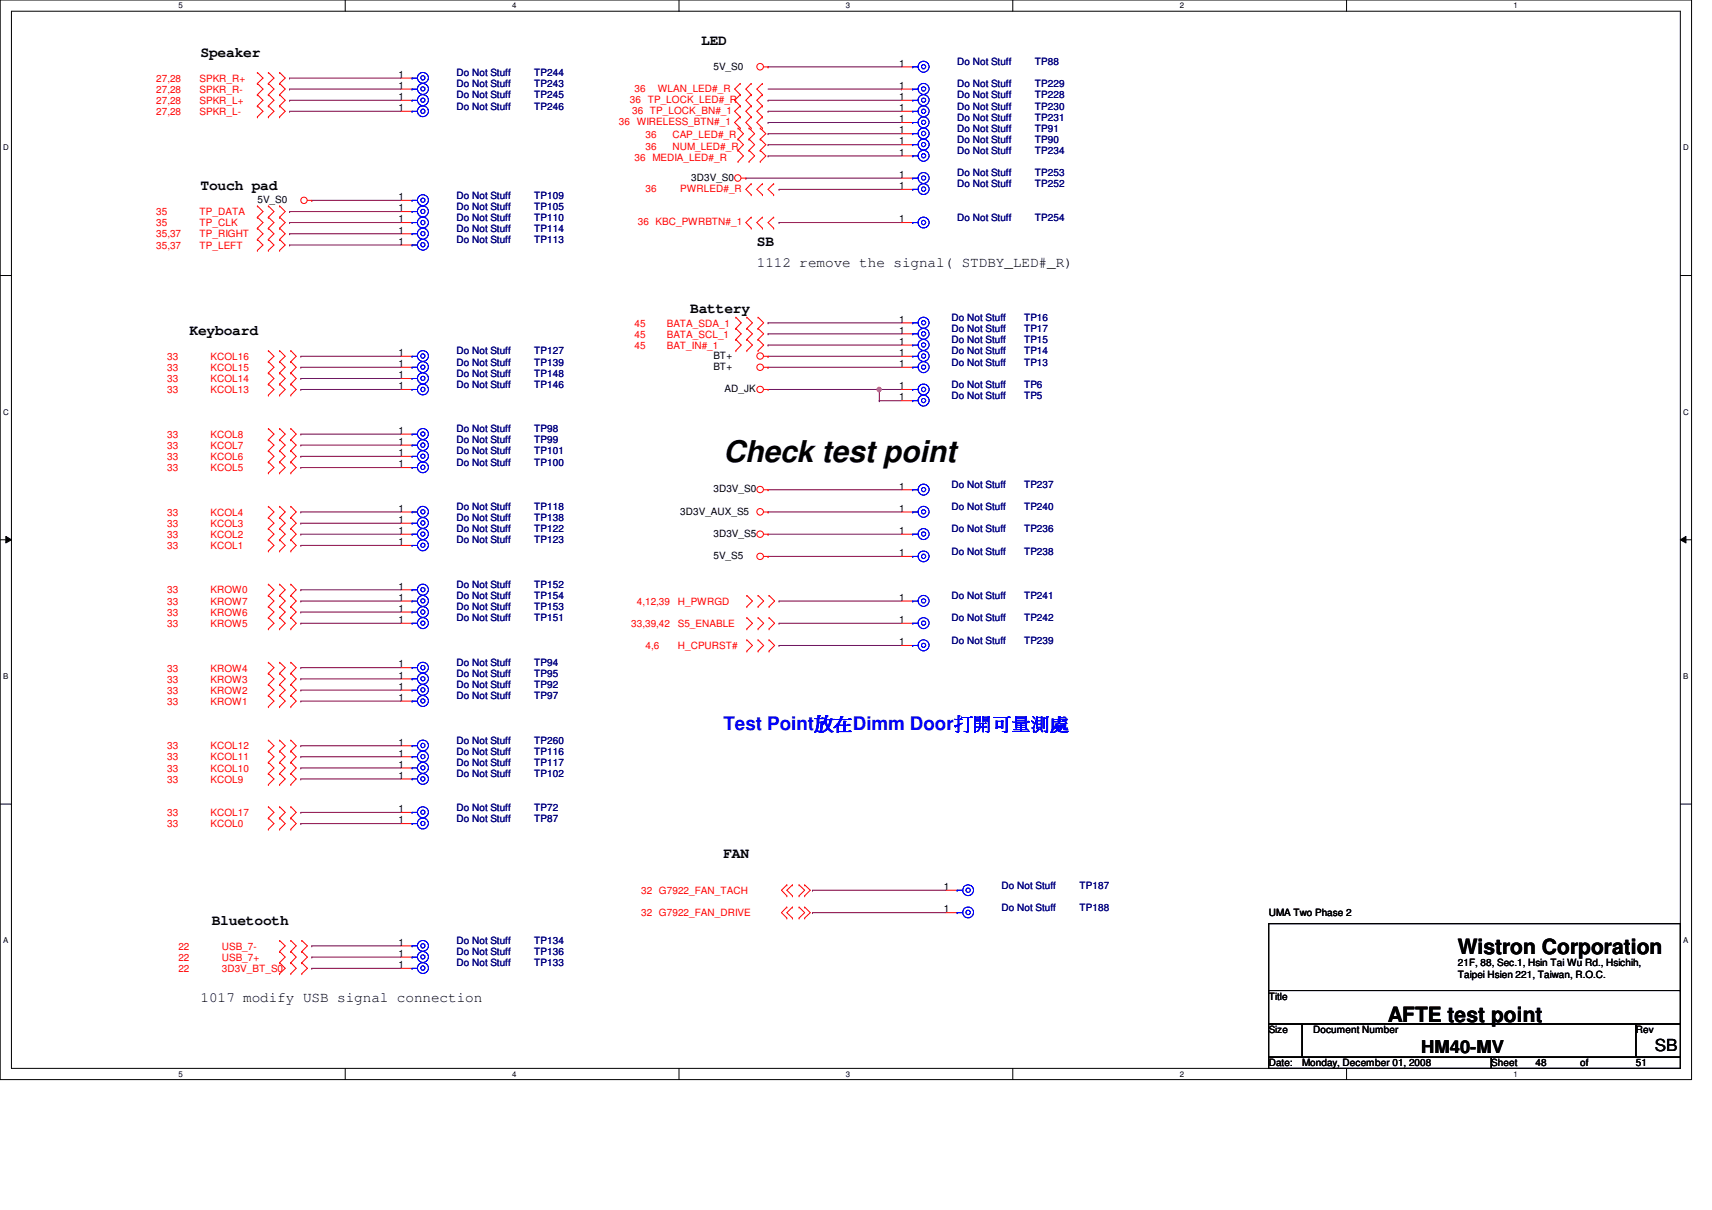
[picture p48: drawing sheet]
<svg xmlns="http://www.w3.org/2000/svg" width="297mm" height="210mm" viewBox="0 0 297 210" stroke-linecap="round" stroke-linejoin="round" font-family="sans-serif">
<defs><g id="words">
<text font-size="5.2" x="125.5" y="80.1">Check test point</text>
<g font-size="3.6">
<text x="252.9" y="165.6">Wistron Corporation</text>
<text x="240.8" y="177.3">AFTE test point</text>
</g>
<text font-size="3.3" fill="#00f" x="125.5" y="126.6">Test Point放放Dimm Door打打打打打打</text>
<text font-size="3" x="246.6" y="182.6">HM40-MV</text>
<text font-size="2.9" x="287.1" y="182.3">SB</text>
<g font-size="2.5">
<text x="34.8" y="9.8">Speaker</text>
<text x="121.7" y="7.9">LED</text>
<text x="34.8" y="33">Touch pad</text>
<text x="131.3" y="42.6">SB</text>
<text x="131.3" y="46.4">1112 remove the signal( STDBY_LED#_R)</text>
<text x="32.9" y="58.1">Keyboard</text>
<text x="119.8" y="54.2">Battery</text>
<text x="125.5" y="148.8">FAN</text>
<text x="36.7" y="160.4">Bluetooth</text>
<text x="34.8" y="173.8">1017 modify USB signal connection</text>
</g>
<g font-size="1.7">
<text x="156" y="11.6">1</text>
<text x="69.2" y="15.4">1</text>
<text x="69.2" y="13.5">1</text>
<text x="69.2" y="17.4">1</text>
<text x="123.8" y="12.1">5V_S0</text>
<text x="156" y="17.4">1</text>
<text x="156" y="15.4">1</text>
<text x="69.2" y="19.3">1</text>
<text x="156" y="21.2">1</text>
<text x="156" y="23.2">1</text>
<text x="156" y="19.3">1</text>
<text x="156" y="25.1">1</text>
<text x="156" y="27">1</text>
<text x="44.7" y="35.2">5V_S0</text>
<text x="69.2" y="34.7">1</text>
<text x="119.9" y="31.4">3D3V_S0</text>
<text x="156" y="30.9">1</text>
<text x="156" y="32.8">1</text>
<text x="69.2" y="36.7">1</text>
<text x="69.2" y="40.5">1</text>
<text x="69.2" y="38.6">1</text>
<text x="156" y="38.6">1</text>
<text x="69.2" y="42.5">1</text>
<text x="156" y="59.8">1</text>
<text x="156" y="56">1</text>
<text x="156" y="57.9">1</text>
<text x="69.2" y="61.8">1</text>
<text x="69.2" y="63.7">1</text>
<text x="69.2" y="65.6">1</text>
<text x="123.8" y="64.2">BT+</text>
<text x="123.8" y="62.2">BT+</text>
<text x="156" y="63.7">1</text>
<text x="156" y="61.8">1</text>
<text x="69.2" y="67.5">1</text>
<text x="125.7" y="68">AD_JK</text>
<text x="156" y="69.5">1</text>
<text x="156" y="67.5">1</text>
<text x="69.2" y="75.3">1</text>
<text x="69.2" y="77.2">1</text>
<text x="69.2" y="81.1">1</text>
<text x="69.2" y="79.1">1</text>
<text x="69.2" y="88.8">1</text>
<text x="118" y="89.3">3D3V_AUX_S5</text>
<text x="123.8" y="85.4">3D3V_S0</text>
<text x="156" y="84.9">1</text>
<text x="156" y="88.8">1</text>
<text x="69.2" y="94.6">1</text>
<text x="69.2" y="90.7">1</text>
<text x="69.2" y="92.6">1</text>
<text x="123.8" y="93.1">3D3V_S5</text>
<text x="156" y="92.6">1</text>
<text x="123.8" y="97">5V_S5</text>
<text x="156" y="96.5">1</text>
<text x="69.2" y="102.3">1</text>
<text x="69.2" y="106.1">1</text>
<text x="69.2" y="104.2">1</text>
<text x="156" y="104.2">1</text>
<text x="69.2" y="108.1">1</text>
<text x="156" y="111.9">1</text>
<text x="156" y="108.1">1</text>
<text x="69.2" y="117.7">1</text>
<text x="69.2" y="119.7">1</text>
<text x="69.2" y="115.8">1</text>
<text x="69.2" y="121.6">1</text>
<text x="69.2" y="131.2">1</text>
<text x="69.2" y="129.3">1</text>
<text x="69.2" y="135.1">1</text>
<text x="69.2" y="133.2">1</text>
<text x="69.2" y="140.9">1</text>
<text x="69.2" y="142.8">1</text>
<text x="163.7" y="154.4">1</text>
<text x="163.7" y="158.3">1</text>
<text x="220.1" y="159">UMA Two Phase 2</text>
<text x="69.2" y="164">1</text>
<text x="69.2" y="167.9">1</text>
<text x="69.2" y="166">1</text>
<text x="252.9" y="167.6">21F, 88, Sec.1, Hsin Tai Wu Rd., Hsichih,</text>
<text x="220.1" y="173.4">Title</text>
<text x="252.9" y="169.7">Taipei Hsien 221, Taiwan, R.O.C.</text>
<text x="220.1" y="179.2">Size</text>
<text x="227.8" y="179.2">Document Number</text>
<text x="283.8" y="179.2">Rev</text>
<text x="220.1" y="185">Date:</text>
<text x="225.9" y="185">Monday, December 01, 2008</text>
<text x="258.7" y="185">Sheet</text>
<text x="266.4" y="185">48</text>
<text x="274.2" y="185">of</text>
<text x="283.8" y="185">51</text>
</g>
<g font-size="1.7" fill="#000080">
<text x="166.1" y="11.3">Do Not Stuff</text>
<text x="179.6" y="11.3">TP88</text>
<text x="79.2" y="15.2">Do Not Stuff</text>
<text x="79.2" y="13.2">Do Not Stuff</text>
<text x="79.2" y="17.1">Do Not Stuff</text>
<text x="92.7" y="15.2">TP243</text>
<text x="92.7" y="13.2">TP244</text>
<text x="92.7" y="17.1">TP245</text>
<text x="166.1" y="17.1">Do Not Stuff</text>
<text x="166.1" y="15.2">Do Not Stuff</text>
<text x="179.6" y="17.1">TP228</text>
<text x="179.6" y="15.2">TP229</text>
<text x="79.2" y="19">Do Not Stuff</text>
<text x="92.7" y="19">TP246</text>
<text x="166.1" y="20.9">Do Not Stuff</text>
<text x="166.1" y="22.9">Do Not Stuff</text>
<text x="166.1" y="19">Do Not Stuff</text>
<text x="179.6" y="20.9">TP231</text>
<text x="179.6" y="22.9">TP91</text>
<text x="179.6" y="19">TP230</text>
<text x="166.1" y="24.8">Do Not Stuff</text>
<text x="166.1" y="26.7">Do Not Stuff</text>
<text x="179.6" y="24.8">TP90</text>
<text x="179.6" y="26.7">TP234</text>
<text x="79.2" y="34.5">Do Not Stuff</text>
<text x="92.7" y="34.5">TP109</text>
<text x="166.1" y="30.6">Do Not Stuff</text>
<text x="166.1" y="32.5">Do Not Stuff</text>
<text x="179.6" y="30.6">TP253</text>
<text x="179.6" y="32.5">TP252</text>
<text x="79.2" y="36.4">Do Not Stuff</text>
<text x="79.2" y="40.2">Do Not Stuff</text>
<text x="79.2" y="38.3">Do Not Stuff</text>
<text x="92.7" y="36.4">TP105</text>
<text x="92.7" y="40.2">TP114</text>
<text x="92.7" y="38.3">TP110</text>
<text x="166.1" y="38.3">Do Not Stuff</text>
<text x="179.6" y="38.3">TP254</text>
<text x="79.2" y="42.2">Do Not Stuff</text>
<text x="92.7" y="42.2">TP113</text>
<text x="165.1" y="59.5">Do Not Stuff</text>
<text x="165.1" y="55.7">Do Not Stuff</text>
<text x="165.1" y="57.6">Do Not Stuff</text>
<text x="177.7" y="59.5">TP15</text>
<text x="177.7" y="55.7">TP16</text>
<text x="177.7" y="57.6">TP17</text>
<text x="79.2" y="61.5">Do Not Stuff</text>
<text x="79.2" y="63.4">Do Not Stuff</text>
<text x="79.2" y="65.3">Do Not Stuff</text>
<text x="92.7" y="61.5">TP127</text>
<text x="92.7" y="63.4">TP139</text>
<text x="92.7" y="65.3">TP148</text>
<text x="165.1" y="63.4">Do Not Stuff</text>
<text x="165.1" y="61.5">Do Not Stuff</text>
<text x="177.7" y="63.4">TP13</text>
<text x="177.7" y="61.5">TP14</text>
<text x="79.2" y="67.3">Do Not Stuff</text>
<text x="92.7" y="67.3">TP146</text>
<text x="165.1" y="69.2">Do Not Stuff</text>
<text x="165.1" y="67.3">Do Not Stuff</text>
<text x="177.7" y="69.2">TP5</text>
<text x="177.7" y="67.3">TP6</text>
<text x="79.2" y="75">Do Not Stuff</text>
<text x="79.2" y="76.9">Do Not Stuff</text>
<text x="92.7" y="75">TP98</text>
<text x="92.7" y="76.9">TP99</text>
<text x="79.2" y="80.8">Do Not Stuff</text>
<text x="79.2" y="78.8">Do Not Stuff</text>
<text x="92.7" y="80.8">TP100</text>
<text x="92.7" y="78.8">TP101</text>
<text x="79.2" y="88.5">Do Not Stuff</text>
<text x="92.7" y="88.5">TP118</text>
<text x="165.1" y="84.6">Do Not Stuff</text>
<text x="165.1" y="88.5">Do Not Stuff</text>
<text x="177.7" y="84.6">TP237</text>
<text x="177.7" y="88.5">TP240</text>
<text x="79.2" y="94.3">Do Not Stuff</text>
<text x="79.2" y="90.4">Do Not Stuff</text>
<text x="79.2" y="92.4">Do Not Stuff</text>
<text x="92.7" y="94.3">TP123</text>
<text x="92.7" y="90.4">TP138</text>
<text x="92.7" y="92.4">TP122</text>
<text x="165.1" y="92.4">Do Not Stuff</text>
<text x="177.7" y="92.4">TP236</text>
<text x="165.1" y="96.2">Do Not Stuff</text>
<text x="177.7" y="96.2">TP238</text>
<text x="79.2" y="107.8">Do Not Stuff</text>
<text x="79.2" y="102">Do Not Stuff</text>
<text x="79.2" y="105.9">Do Not Stuff</text>
<text x="79.2" y="103.9">Do Not Stuff</text>
<text x="92.7" y="107.8">TP151</text>
<text x="92.7" y="102">TP152</text>
<text x="92.7" y="105.9">TP153</text>
<text x="92.7" y="103.9">TP154</text>
<text x="165.1" y="103.9">Do Not Stuff</text>
<text x="165.1" y="107.8">Do Not Stuff</text>
<text x="177.7" y="103.9">TP241</text>
<text x="177.7" y="107.8">TP242</text>
<text x="165.1" y="111.7">Do Not Stuff</text>
<text x="177.7" y="111.7">TP239</text>
<text x="79.2" y="117.4">Do Not Stuff</text>
<text x="79.2" y="119.4">Do Not Stuff</text>
<text x="79.2" y="115.5">Do Not Stuff</text>
<text x="92.7" y="117.4">TP95</text>
<text x="92.7" y="119.4">TP92</text>
<text x="92.7" y="115.5">TP94</text>
<text x="79.2" y="121.3">Do Not Stuff</text>
<text x="92.7" y="121.3">TP97</text>
<text x="79.2" y="131">Do Not Stuff</text>
<text x="79.2" y="129">Do Not Stuff</text>
<text x="92.7" y="131">TP116</text>
<text x="92.7" y="129">TP260</text>
<text x="79.2" y="134.8">Do Not Stuff</text>
<text x="79.2" y="132.9">Do Not Stuff</text>
<text x="92.7" y="134.8">TP102</text>
<text x="92.7" y="132.9">TP117</text>
<text x="79.2" y="140.6">Do Not Stuff</text>
<text x="79.2" y="142.5">Do Not Stuff</text>
<text x="92.7" y="140.6">TP72</text>
<text x="92.7" y="142.5">TP87</text>
<text x="173.8" y="154.1">Do Not Stuff</text>
<text x="187.3" y="154.1">TP187</text>
<text x="173.8" y="158">Do Not Stuff</text>
<text x="187.3" y="158">TP188</text>
<text x="79.2" y="163.8">Do Not Stuff</text>
<text x="79.2" y="167.6">Do Not Stuff</text>
<text x="79.2" y="165.7">Do Not Stuff</text>
<text x="92.7" y="163.8">TP134</text>
<text x="92.7" y="167.6">TP133</text>
<text x="92.7" y="165.7">TP136</text>
</g>
<g font-size="1.7" fill="#f00">
<text x="27.1" y="14.2">27,28</text>
<text x="27.1" y="16.1">27,28</text>
<text x="34.6" y="14.2">SPKR_R+</text>
<text x="34.6" y="16.1">SPKR_R-</text>
<text x="109.3" y="17.8">36 TP_LOCK_LED#_R</text>
<text x="110.1" y="15.9">36</text>
<text x="114.1" y="15.9">WLAN_LED#_R</text>
<text x="27.1" y="18">27,28</text>
<text x="27.1" y="20">27,28</text>
<text x="34.6" y="18">SPKR_L+</text>
<text x="34.6" y="20">SPKR_L-</text>
<text x="107.4" y="21.7">36 WIRELESS_BTN#_1</text>
<text x="109.7" y="19.8">36 TP_LOCK_BN#_1</text>
<text x="110.1" y="27.9">36 MEDIA_LED#_R</text>
<text x="112" y="26">36</text>
<text x="112" y="24">36</text>
<text x="116.7" y="26">NUM_LED#_R</text>
<text x="116.7" y="24">CAP_LED#_R</text>
<text x="112" y="33.3">36</text>
<text x="118" y="33.3">PWRLED#_R</text>
<text x="27.1" y="37.3">35</text>
<text x="27.1" y="39.3">35</text>
<text x="27.1" y="41.2">35,37</text>
<text x="34.6" y="37.3">TP_DATA</text>
<text x="34.6" y="39.3">TP_CLK</text>
<text x="34.6" y="41.2">TP_RIGHT</text>
<text x="110.7" y="39.1">36 KBC_PWRBTN#_1</text>
<text x="27.1" y="43.1">35,37</text>
<text x="34.6" y="43.1">TP_LEFT</text>
<text x="110.1" y="56.6">45</text>
<text x="110.1" y="58.6">45</text>
<text x="115.7" y="56.6">BATA_SDA_1</text>
<text x="115.7" y="58.6">BATA_SCL_1</text>
<text x="29" y="62.4">33</text>
<text x="29" y="64.3">33</text>
<text x="36.5" y="62.4">KCOL16</text>
<text x="36.5" y="64.3">KCOL15</text>
<text x="110.1" y="60.5">45</text>
<text x="115.7" y="60.5">BAT_IN#_1</text>
<text x="29" y="66.3">33</text>
<text x="29" y="68.2">33</text>
<text x="36.5" y="66.3">KCOL14</text>
<text x="36.5" y="68.2">KCOL13</text>
<text x="29" y="75.9">33</text>
<text x="29" y="77.9">33</text>
<text x="36.5" y="75.9">KCOL8</text>
<text x="36.5" y="77.9">KCOL7</text>
<text x="29" y="79.8">33</text>
<text x="29" y="81.7">33</text>
<text x="36.5" y="79.8">KCOL6</text>
<text x="36.5" y="81.7">KCOL5</text>
<text x="29" y="89.5">33</text>
<text x="36.5" y="89.5">KCOL4</text>
<text x="29" y="91.4">33</text>
<text x="29" y="93.3">33</text>
<text x="29" y="95.2">33</text>
<text x="36.5" y="91.4">KCOL3</text>
<text x="36.5" y="93.3">KCOL2</text>
<text x="36.5" y="95.2">KCOL1</text>
<text x="29" y="103">33</text>
<text x="29" y="104.9">33</text>
<text x="29" y="106.8">33</text>
<text x="36.5" y="103">KROW0</text>
<text x="36.5" y="104.9">KROW7</text>
<text x="36.5" y="106.8">KROW6</text>
<text x="110.5" y="104.9">4,12,39</text>
<text x="117.6" y="104.9">H_PWRGD</text>
<text x="29" y="108.8">33</text>
<text x="36.5" y="108.8">KROW5</text>
<text x="109.5" y="108.8">33,39,42</text>
<text x="112" y="112.6">4,6</text>
<text x="117.6" y="112.6">H_CPURST#</text>
<text x="117.6" y="108.8">S5_ENABLE</text>
<text x="29" y="116.5">33</text>
<text x="29" y="118.4">33</text>
<text x="36.5" y="116.5">KROW4</text>
<text x="36.5" y="118.4">KROW3</text>
<text x="29" y="120.4">33</text>
<text x="29" y="122.3">33</text>
<text x="36.5" y="120.4">KROW2</text>
<text x="36.5" y="122.3">KROW1</text>
<text x="29" y="130">33</text>
<text x="29" y="131.9">33</text>
<text x="36.5" y="130">KCOL12</text>
<text x="36.5" y="131.9">KCOL11</text>
<text x="29" y="133.9">33</text>
<text x="29" y="135.8">33</text>
<text x="36.5" y="133.9">KCOL10</text>
<text x="36.5" y="135.8">KCOL9</text>
<text x="29" y="141.6">33</text>
<text x="29" y="143.5">33</text>
<text x="36.5" y="141.6">KCOL17</text>
<text x="36.5" y="143.5">KCOL0</text>
<text x="111.2" y="155.1">32 G7922_FAN_TACH</text>
<text x="111.2" y="159">32 G7922_FAN_DRIVE</text>
<text x="30.9" y="164.8">22</text>
<text x="30.9" y="166.7">22</text>
<text x="38.5" y="164.8">USB_7-</text>
<text x="38.5" y="166.7">USB_7+</text>
<text x="30.9" y="168.6">22</text>
<text x="38.5" y="168.6">3D3V_BT_S0</text>
</g>
<g font-size="1.4">
<text x="30.9" y="1.4">5</text>
<text x="88.9" y="1.4">4</text>
<text x="146.8" y="1.4">3</text>
<text x="204.7" y="1.4">2</text>
<text x="262.6" y="1.4">1</text>
<text x=".5" y="26.1">D</text>
<text x="292.1" y="26.1">D</text>
<text x=".5" y="71.9">C</text>
<text x="292.1" y="71.9">C</text>
<text x=".5" y="117.8">B</text>
<text x="292.1" y="117.8">B</text>
<text x=".5" y="163.6">A</text>
<text x="292.1" y="163.6">A</text>
<text x="30.9" y="186.8">5</text>
<text x="88.9" y="186.8">4</text>
<text x="146.8" y="186.8">3</text>
<text x="204.7" y="186.8">2</text>
<text x="262.6" y="186.8">1</text>
</g>
</g></defs>
<path d="M0 0h293.5v187.3h-293.5zM2 1.9h289.5v183.4h-289.5z" fill="none" stroke="#000" stroke-width=".17"/>
<g fill="#fff">
<path d="M30.9 .2h.8v1.5h-.8z"/>
<path d="M30.9 185.5h.8v1.6h-.8z"/>
</g>
<path d="M59.9 0v1.9M59.9 185.3v2" fill="none" stroke="#000" stroke-width=".17"/>
<g fill="#fff">
<path d="M88.9 .2h.7v1.5h-.7z"/>
<path d="M88.9 185.5h.7v1.6h-.7z"/>
</g>
<path d="M117.8 0v1.9M117.8 185.3v2" fill="none" stroke="#000" stroke-width=".17"/>
<g fill="#fff">
<path d="M146.8 .2h.7v1.5h-.7z"/>
<path d="M146.8 185.5h.7v1.6h-.7z"/>
</g>
<path d="M175.7 0v1.9M175.7 185.3v2" fill="none" stroke="#000" stroke-width=".17"/>
<g fill="#fff">
<path d="M204.7 .2h.7v1.5h-.7z"/>
<path d="M204.7 185.5h.7v1.6h-.7z"/>
</g>
<path d="M233.6 0v1.9M233.6 185.3v2" fill="none" stroke="#000" stroke-width=".17"/>
<g fill="#fff">
<path d="M262.6 .2h.8v1.5h-.8z"/>
<path d="M262.6 185.5h.8v1.6h-.8z"/>
<path d="M.5 24.8h1v1.6h-1z"/>
<path d="M292.1 24.8h.9v1.6h-.9z"/>
<path d="M.5 70.7h1v1.5h-1z"/>
<path d="M292.1 70.7h.9v1.5h-.9z"/>
</g>
<path d="M0 47.8h2M291.5 47.8h2" fill="none" stroke="#000" stroke-width=".17"/>
<g fill="#fff">
<path d="M.5 116.5h.9v1.6h-.9z"/>
<path d="M292.1 116.5h.8v1.6h-.8z"/>
</g>
<path d="M0 93.6h2M1 93l1 .6-1 .6zM291.5 93.6l1-.6v1.2zM291.5 93.6h2" fill="none" stroke="#000" stroke-width=".17"/>
<path d="M1 93l1 .6-1 .6zM291.5 93.6l1-.6v1.2z" fill="#000"/>
<g fill="#fff">
<path d="M.5 162.4h.9v1.5h-.9z"/>
<path d="M292.1 162.4h.8v1.5h-.8z"/>
</g>
<path d="M0 139.5h2M291.5 139.5h2" fill="none" stroke="#000" stroke-width=".17"/>
<g fill="none" stroke="#800040" stroke-width=".17">
<path d="M50.2 15.5h.1M50.2 19.3h.1M50.2 17.4h.1M50.2 13.5h.1M50.2 17.4h19.3M50.2 19.3h19.3M50.2 15.5h19.3M50.2 13.5h19.3M133.3 11.6h.1M133.3 17.4h.1M133.3 19.3h.1M133.3 11.6h23.1"/>
<path d="M133.3 17.4h23.1M133.3 19.3h23.1M133.3 15.5h23.1M156.4 15.5h.1M50.2 38.6h.1M50.2 36.7h.1M50.2 38.6h19.3M50.2 36.7h19.3M54.1 34.8h.1M54.1 34.8h15.4M133.3 25.1h.1M133.3 27.1h.1"/>
<path d="M133.3 21.3h.1M133.3 23.2h.1M133.3 25.1h23.1M133.3 27.1h23.1M133.3 21.3h23.1M133.3 23.2h23.1M135.2 32.9h.1M135.2 38.6h.1M135.2 38.6h21.2M135.2 32.9h21.2M50.2 42.5h.1M50.2 40.6h.1"/>
<path d="M50.2 42.5h19.3M50.2 40.6h19.3M133.3 59.9h.1M133.3 56h.1M133.3 57.9h.1M133.3 59.9h23.1M133.3 56h23.1M133.3 57.9h23.1M52.2 77.2h.1M52.2 67.6h.1M52.2 65.7h.1M52.2 63.7h.1"/>
<path d="M52.2 75.3h.1M52.2 61.8h.1M52.2 79.2h.1M52.2 77.2h17.3M52.2 67.6h17.3M52.2 65.7h17.3M52.2 63.7h17.3M52.2 75.3h17.3M52.2 61.8h17.3M52.2 79.2h17.3M133.3 61.8h.1M133.3 63.7h.1"/>
<path d="M133.3 67.6h23.1M133.3 63.7h23.1M133.3 61.8h23.1M152.6 67.6h.1M152.6 69.5h.1M152.6 67.6v1.9M152.6 69.5h3.8M52.2 90.8h.1M52.2 88.8h.1M52.2 81.1h.1M52.2 92.7h.1M52.2 94.6h.1"/>
<path d="M52.2 88.8h17.3M52.2 92.7h17.3M52.2 90.8h17.3M52.2 81.1h17.3M52.2 94.6h17.3M133.3 85h.1M133.3 88.8h.1M133.3 96.5h.1M133.3 92.7h.1M133.3 85h23.1M133.3 88.8h23.1M133.3 96.5h23.1"/>
<path d="M133.3 92.7h23.1M52.2 106.2h.1M52.2 104.3h.1M52.2 108.1h.1M52.2 102.3h.1M52.2 119.7h.1M52.2 115.8h.1M52.2 117.8h.1M52.2 108.1h17.3M52.2 104.3h17.3M52.2 106.2h17.3M52.2 102.3h17.3"/>
<path d="M52.2 119.7h17.3M52.2 115.8h17.3M52.2 117.8h17.3M135.2 108.1h.1M135.2 112h.1M135.2 104.3h.1M135.2 108.1h21.2M135.2 112h21.2M135.2 104.3h21.2M52.2 133.2h.1M52.2 135.1h.1M52.2 131.3h.1"/>
<path d="M52.2 129.4h.1M52.2 121.6h.1M52.2 133.2h17.3M52.2 135.1h17.3M52.2 131.3h17.3M52.2 129.4h17.3M52.2 121.6h17.3M52.2 142.9h.1M52.2 140.9h.1M52.2 142.9h17.3M52.2 140.9h17.3M54.1 166h.1"/>
<path d="M54.1 164.1h.1M54.1 168h.1M54.1 166h15.4M54.1 164.1h15.4M54.1 168h15.4"/>
</g>
<circle cx="152.5" cy="67.6" r=".38" fill="#f0f"/>
<circle cx="152.5" cy="67.6" r=".38" fill="none" stroke="#f0f" stroke-width=".17"/>
<path d="M129.4 30.9h.1M129.4 30.9h27M141 154.4h.1M141 158.3h.1M141 154.4h23.1M141 158.3h23.1" fill="none" stroke="#800040" stroke-width=".17"/>
<g fill="none" stroke="#f00" stroke-width=".17">
<path d="M44.7 12.6h.1M44.7 14.5h.1M44.7 16.4h.1M44.7 18.4h.1M44.7 12.6l.9 .9-.9 1M44.7 14.5l.9 1-.9 .9M44.7 18.4l.9 .9-.9 1M44.7 16.4l.9 1-.9 1M46.6 14.5h.1M46.6 12.6h.1M46.6 16.4h.1M46.6 18.4h.1"/>
<path d="M46.6 12.6l.9 .9-.9 1M46.6 14.5l.9 1-.9 .9M46.6 16.4l.9 1-.9 1M46.6 18.4l.9 .9-.9 1M48.5 12.6h.1M48.5 14.5h.1M48.5 16.4h.1M48.5 18.4h.1M48.5 14.5l1 1-1 .9M48.5 16.4l1 1-1 1M48.5 12.6l1 .9-1 1M48.5 18.4l1 .9-1 1"/>
<path d="M69.5 15.5h2M69.5 13.5h2M69.5 17.4h2M69.5 19.3h2M128.4 18.4h.1M128.4 16.4h.1M128.4 14.5h.1M128.4 16.4l-.9 1 .9 1M128.4 14.5l-.9 1 .9 .9M128.4 18.4l-.9 .9 .9 1M130.3 16.4h.1M130.3 18.4h.1"/>
<path d="M130.3 14.5h.1M130.3 16.4l-.9 1 .9 1M130.3 18.4l-.9 .9 .9 1M130.3 14.5l-.9 1 .9 .9M132.3 18.4h.1M132.3 16.4h.1M132.3 14.5h.1M132.3 16.4l-1 1 1 1M132.3 14.5l-1 1 1 .9M132.3 18.4l-1 .9 1 1M132.5 11.6h.8M133.3 11.6h.1"/>
<path d="M156.4 11.6h2M156.4 15.5h2M156.4 17.4h2M156.4 19.3h2M44.7 20.3h.1M44.7 35.7h.1M44.7 37.7h.1M44.7 39.6h.1M44.7 37.7l.9 .9-.9 1M44.7 35.7l.9 1-.9 1M44.7 39.6l.9 1-.9 .9M46.6 20.3h.1"/>
<path d="M46.6 37.7h.1M46.6 35.7h.1M46.6 39.6h.1M46.6 35.7l.9 1-.9 1M46.6 37.7l.9 .9-.9 1M46.6 39.6l.9 1-.9 .9M48.5 20.3h.1M48.5 35.7h.1M48.5 37.7h.1M48.5 39.6h.1M48.5 39.6l1 1-1 .9M48.5 35.7l1 1-1 1"/>
<path d="M48.5 37.7l1 .9-1 1M53.3 34.8h.8M54.1 34.8h.1M69.5 34.8h2M69.5 36.7h2M69.5 38.6h2M128.1 26.1h.1M128.1 24.1h.1M128.1 22.2h.1M128.1 28h.1M128.1 24.1l.9 1-.9 1M128.1 22.2l.9 1-.9 .9"/>
<path d="M128.1 26.1l.9 1-.9 .9M128.4 22.2h.1M128.4 20.3h.1M128.4 20.3l-.9 1 .9 .9M128.6 30.9h.8M129.4 30.9h.1M130 24.1h.1M130 26.1h.1M130 22.2h.1M130 28h.1M130 24.1l.9 1-.9 1M130 26.1l.9 1-.9 .9"/>
<path d="M130 22.2l.9 1-.9 .9M130.3 33.8h.1M130.3 31.9h.1M130.3 20.3h.1M130.3 22.2h.1M130.3 39.6h.1M130.3 37.7h.1M130.3 31.9l-.9 1 .9 .9M130.3 20.3l-.9 1 .9 .9M130.3 37.7l-.9 .9 .9 1M131.9 26.1h.1M131.9 24.1h.1"/>
<path d="M131.9 22.2h.1M131.9 28h.1M131.9 26.1l1 1-1 .9M131.9 24.1l1 1-1 1M131.9 22.2l1 1-1 .9M132.3 31.9h.1M132.3 33.8h.1M132.3 22.2h.1M132.3 20.3h.1M132.3 37.7h.1M132.3 39.6h.1M132.3 20.3l-1 1 1 .9"/>
<path d="M132.3 31.9l-1 1 1 .9M132.3 37.7l-1 .9 1 1M134.2 33.8h.1M134.2 31.9h.1M134.2 39.6h.1M134.2 37.7h.1M134.2 31.9l-.9 1 .9 .9M134.2 37.7l-.9 .9 .9 1M156.4 30.9h2M156.4 21.3h2M156.4 25.1h2M156.4 23.2h2"/>
<path d="M156.4 27.1h2M156.4 38.6h2M156.4 32.9h2M44.7 41.5h.1M44.7 43.4h.1M44.7 41.5l.9 1-.9 .9M46.6 41.5h.1M46.6 43.4h.1M46.6 41.5l.9 1-.9 .9M48.5 41.5h.1M48.5 43.4h.1M48.5 41.5l1 1-1 .9"/>
<path d="M69.5 42.5h2M69.5 40.6h2M127.7 58.9h.1M127.7 55h.1M127.7 57h.1M127.7 57l.9 .9-.9 1M127.7 58.9l.9 1-.9 .9M127.7 55l.9 1-.9 1M129.6 58.9h.1M129.6 57h.1M129.6 55h.1M129.6 58.9l1 1-1 .9"/>
<path d="M129.6 55l1 1-1 1M129.6 57l1 .9-1 1M131.5 58.9h.1M131.5 55h.1M131.5 57h.1M131.5 57l1 .9-1 1M131.5 58.9l1 1-1 .9M131.5 55l1 1-1 1M156.4 59.9h2M156.4 56h2M156.4 57.9h2M46.6 60.8h.1"/>
<path d="M46.6 62.7h.1M46.6 64.7h.1M46.6 66.6h.1M46.6 68.5h.1M46.6 74.3h.1M46.6 76.3h.1M46.6 78.2h.1M46.6 60.8l.9 1-.9 .9M46.6 64.7l.9 1-.9 .9M46.6 62.7l.9 1-.9 1M46.6 66.6l.9 1-.9 .9M46.6 76.3l.9 .9-.9 1"/>
<path d="M46.6 74.3l.9 1-.9 1M46.6 78.2l.9 1-.9 .9M48.5 62.7h.1M48.5 60.8h.1M48.5 64.7h.1M48.5 66.6h.1M48.5 68.5h.1M48.5 76.3h.1M48.5 74.3h.1M48.5 78.2h.1M48.5 60.8l1 1-1 .9M48.5 62.7l1 1-1 1"/>
<path d="M48.5 64.7l1 1-1 .9M48.5 66.6l1 1-1 .9M48.5 74.3l1 1-1 1M48.5 76.3l1 .9-1 1M48.5 78.2l1 1-1 .9M50.5 60.8h.1M50.5 62.7h.1M50.5 64.7h.1M50.5 66.6h.1M50.5 68.5h.1M50.5 74.3h.1M50.5 76.3h.1"/>
<path d="M50.5 78.2h.1M50.5 60.8l.9 1-.9 .9M50.5 66.6l.9 1-.9 .9M50.5 62.7l.9 1-.9 1M50.5 64.7l.9 1-.9 .9M50.5 76.3l.9 .9-.9 1M50.5 74.3l.9 1-.9 1M50.5 78.2l.9 1-.9 .9M69.5 63.7h2M69.5 61.8h2M69.5 67.6h2M69.5 75.3h2"/>
<path d="M69.5 77.2h2M69.5 79.2h2M69.5 65.7h2M127.7 60.8h.1M129.6 60.8h.1M131.5 60.8h.1M132.5 63.7h.8M132.5 61.8h.8M132.5 67.6h.8M133.3 63.7h.1M133.3 61.8h.1M133.3 67.6h.1"/>
<path d="M156.4 63.7h2M156.4 61.8h2M156.4 67.6h2M156.4 69.5h2M46.6 80.1h.1M46.6 82h.1M46.6 87.8h.1M46.6 89.8h.1M46.6 91.7h.1M46.6 93.6h.1M46.6 95.6h.1M46.6 80.1l.9 1-.9 .9"/>
<path d="M46.6 87.8l.9 1-.9 1M46.6 89.8l.9 1-.9 .9M46.6 93.6l.9 1-.9 1M46.6 91.7l.9 1-.9 .9M48.5 80.1h.1M48.5 82h.1M48.5 89.8h.1M48.5 87.8h.1M48.5 91.7h.1M48.5 93.6h.1M48.5 95.6h.1M48.5 80.1l1 1-1 .9"/>
<path d="M48.5 87.8l1 1-1 1M48.5 89.8l1 1-1 .9M48.5 91.7l1 1-1 .9M48.5 93.6l1 1-1 1M50.5 80.1h.1M50.5 82h.1M50.5 87.8h.1M50.5 89.8h.1M50.5 91.7h.1M50.5 93.6h.1M50.5 95.6h.1M50.5 80.1l.9 1-.9 .9"/>
<path d="M50.5 87.8l.9 1-.9 1M50.5 89.8l.9 1-.9 .9M50.5 91.7l.9 1-.9 .9M50.5 93.6l.9 1-.9 1M69.5 88.8h2M69.5 92.7h2M69.5 94.6h2M69.5 90.8h2M69.5 81.1h2M132.5 96.5h.8M132.5 88.8h.8M132.5 92.7h.8"/>
<path d="M132.5 85h.8M133.3 96.5h.1M133.3 88.8h.1M133.3 92.7h.1M133.3 85h.1M156.4 96.5h2M156.4 88.8h2M156.4 92.7h2M156.4 85h2M46.6 101.3h.1M46.6 103.3h.1M46.6 105.2h.1"/>
<path d="M46.6 107.1h.1M46.6 109.1h.1M46.6 114.9h.1M46.6 116.8h.1M46.6 118.7h.1M46.6 103.3l.9 1-.9 .9M46.6 101.3l.9 1-.9 1M46.6 105.2l.9 1-.9 .9M46.6 107.1l.9 1-.9 1M46.6 116.8l.9 1-.9 .9M46.6 114.9l.9 .9-.9 1M46.6 118.7l.9 1-.9 .9"/>
<path d="M48.5 103.3h.1M48.5 101.3h.1M48.5 105.2h.1M48.5 107.1h.1M48.5 109.1h.1M48.5 116.8h.1M48.5 114.9h.1M48.5 118.7h.1M48.5 101.3l1 1-1 1M48.5 103.3l1 1-1 .9M48.5 105.2l1 1-1 .9M48.5 107.1l1 1-1 1"/>
<path d="M48.5 114.9l1 .9-1 1M48.5 116.8l1 1-1 .9M48.5 118.7l1 1-1 .9M50.5 101.3h.1M50.5 103.3h.1M50.5 105.2h.1M50.5 107.1h.1M50.5 109.1h.1M50.5 114.9h.1M50.5 116.8h.1M50.5 118.7h.1M50.5 101.3l.9 1-.9 1"/>
<path d="M50.5 105.2l.9 1-.9 .9M50.5 103.3l.9 1-.9 .9M50.5 107.1l.9 1-.9 1M50.5 114.9l.9 .9-.9 1M50.5 116.8l.9 1-.9 .9M50.5 118.7l.9 1-.9 .9M69.5 117.8h2M69.5 108.1h2M69.5 102.3h2M69.5 106.2h2M69.5 104.3h2M69.5 119.7h2"/>
<path d="M69.5 115.8h2M129.6 111h.1M129.6 112.9h.1M129.6 107.1h.1M129.6 109.1h.1M129.6 103.3h.1M129.6 105.2h.1M129.6 111l1 1-1 .9M129.6 107.1l1 1-1 1M129.6 103.3l1 1-1 .9M131.5 112.9h.1M131.5 111h.1"/>
<path d="M131.5 109.1h.1M131.5 107.1h.1M131.5 105.2h.1M131.5 103.3h.1M131.5 111l1 1-1 .9M131.5 107.1l1 1-1 1M131.5 103.3l1 1-1 .9M133.4 111h.1M133.4 112.9h.1M133.4 107.1h.1M133.4 109.1h.1M133.4 103.3h.1"/>
<path d="M133.4 105.2h.1M133.4 107.1l1 1-1 1M133.4 111l1 1-1 .9M133.4 103.3l1 1-1 .9M156.4 112h2M156.4 108.1h2M156.4 104.3h2M46.6 120.6h.1M46.6 122.6h.1M46.6 128.4h.1M46.6 130.3h.1M46.6 132.2h.1"/>
<path d="M46.6 134.2h.1M46.6 136.1h.1M46.6 140h.1M46.6 120.6l.9 1-.9 1M46.6 128.4l.9 1-.9 .9M46.6 132.2l.9 1-.9 1M46.6 130.3l.9 1-.9 .9M46.6 134.2l.9 .9-.9 1M46.6 140l.9 .9-.9 1M48.5 120.6h.1M48.5 122.6h.1M48.5 130.3h.1"/>
<path d="M48.5 128.4h.1M48.5 132.2h.1M48.5 134.2h.1M48.5 136.1h.1M48.5 140h.1M48.5 140l1 .9-1 1M48.5 120.6l1 1-1 1M48.5 128.4l1 1-1 .9M48.5 130.3l1 1-1 .9M48.5 132.2l1 1-1 1M48.5 134.2l1 .9-1 1M50.5 120.6h.1"/>
<path d="M50.5 122.6h.1M50.5 128.4h.1M50.5 130.3h.1M50.5 132.2h.1M50.5 134.2h.1M50.5 136.1h.1M50.5 140h.1M50.5 120.6l.9 1-.9 1M50.5 128.4l.9 1-.9 .9M50.5 134.2l.9 .9-.9 1M50.5 130.3l.9 1-.9 .9M50.5 132.2l.9 1-.9 1"/>
<path d="M50.5 140l.9 .9-.9 1M69.5 121.6h2M69.5 135.1h2M69.5 131.3h2M69.5 133.2h2M69.5 129.4h2M46.6 141.9h.1M46.6 143.8h.1M46.6 141.9l.9 1-.9 .9M48.5 141.9h.1M48.5 143.8h.1M48.5 141.9l1 1-1 .9"/>
<path d="M50.5 141.9h.1M50.5 143.8h.1M50.5 141.9l.9 1-.9 .9M69.5 140.9h2M69.5 142.9h2M136.5 159.3h.1M136.5 157.4h.1M136.5 155.4h.1M136.5 153.5h.1M136.5 157.4l-.9 .9 .9 1M136.5 153.5l-.9 .9 .9 1M137.5 157.4h.1"/>
<path d="M137.5 159.3h.1M137.5 153.5h.1M137.5 155.4h.1M137.5 157.4l-1 .9 1 1M137.5 153.5l-1 .9 1 1M138.6 159.3h.1M138.6 157.4h.1M138.6 155.4h.1M138.6 153.5h.1M138.6 157.4l1 .9-1 1M138.6 153.5l1 .9-1 1M139.6 159.3h.1"/>
<path d="M139.6 157.4h.1M139.6 155.4h.1M139.6 153.5h.1M139.6 157.4l1 .9-1 1M139.6 153.5l1 .9-1 1M164.1 154.4h2M164.1 158.3h2M48.5 163.2h.1M48.5 165.1h.1M48.5 167h.1M48.5 168.9h.1M48.5 163.2l1 .9-1 1"/>
<path d="M48.5 165.1l1 .9-1 1M48.5 167l1 1-1 .9M50.5 165.1h.1M50.5 163.2h.1M50.5 167h.1M50.5 168.9h.1M50.5 163.2l.9 .9-.9 1M50.5 165.1l.9 .9-.9 1M50.5 167l.9 1-.9 .9M52.4 163.2h.1M52.4 165.1h.1M52.4 167h.1"/>
<path d="M52.4 168.9h.1M52.4 165.1l.9 .9-.9 1M52.4 163.2l.9 .9-.9 1M52.4 167l.9 1-.9 .9M69.5 164.1h2M69.5 168h2M69.5 166h2"/>
<circle cx="131.9" cy="11.6" r=".57"/>
<circle cx="52.7" cy="34.8" r=".56"/>
<circle cx="128" cy="30.9" r=".56"/>
<circle cx="131.9" cy="61.8" r=".56"/>
<circle cx="131.9" cy="67.6" r=".56"/>
<circle cx="131.9" cy="63.7" r=".56"/>
<circle cx="131.9" cy="88.8" r=".57"/>
<circle cx="131.9" cy="96.5" r=".56"/>
<circle cx="131.9" cy="92.7" r=".56"/>
<circle cx="131.9" cy="84.9" r=".56"/>
</g>
<path d="M220.1 160.2h71.4v11.6h-71.4zM220.1 171.8h71.4v5.8h-71.4zM220.1 177.6h5.8v5.8h-5.8zM225.9 177.6h57.9v5.8h-57.9zM283.8 177.6h7.7v5.8h-7.7zM220.1 183.4h38.6v1.9h-38.6zM258.7 183.4h32.8v1.9h-32.8z" fill="none" stroke="#000" stroke-width=".17"/>
<g fill="none" stroke="#00f" stroke-width=".17">
<path d="M71.5 15.5h.1M71.5 13.5h.1M71.5 17.4h.1M71.5 19.3h.1M71.5 15.5h.9M71.5 13.5h.9M71.5 17.4h.9M71.5 19.3h.9M158.4 11.6h.1M158.4 17.4h.1M158.4 15.5h.1M158.4 19.3h.1"/>
<path d="M158.4 15.5h.9M158.4 17.4h.9M158.4 19.3h.9M158.4 11.6h.9M71.5 36.7h.1M71.5 34.8h.1M71.5 38.6h.1M71.5 36.7h.9M71.5 38.6h.9M71.5 34.8h.9M158.4 21.3h.1M158.4 25.1h.1"/>
<path d="M158.4 23.2h.1M158.4 27.1h.1M158.4 30.9h.1M158.4 38.6h.1M158.4 32.9h.1M158.4 21.3h.9M158.4 25.1h.9M158.4 23.2h.9M158.4 27.1h.9M158.4 30.9h.9M158.4 38.6h.9M158.4 32.9h.9"/>
<path d="M71.5 42.5h.1M71.5 40.6h.1M71.5 42.5h.9M71.5 40.6h.9M158.4 59.9h.1M158.4 56h.1M158.4 57.9h.1M158.4 59.9h.9M158.4 56h.9M158.4 57.9h.9M71.5 61.8h.1M71.5 75.3h.1"/>
<path d="M71.5 77.2h.1M71.5 63.7h.1M71.5 67.6h.1M71.5 79.2h.1M71.5 65.7h.1M71.5 63.7h.9M71.5 61.8h.9M71.5 75.3h.9M71.5 77.2h.9M71.5 67.6h.9M71.5 79.2h.9M71.5 65.7h.9"/>
<path d="M158.4 69.5h.1M158.4 63.7h.1M158.4 61.8h.1M158.4 67.6h.1M158.4 69.5h.9M158.4 63.7h.9M158.4 61.8h.9M158.4 67.6h.9M71.5 94.6h.1M71.5 90.8h.1M71.5 81.1h.1M71.5 88.8h.1"/>
<path d="M71.5 92.7h.1M71.5 92.7h.9M71.5 94.6h.9M71.5 90.8h.9M71.5 88.8h.9M71.5 81.1h.9M158.4 92.7h.1M158.4 85h.1M158.4 96.5h.1M158.4 88.8h.1M158.4 92.7h.9M158.4 85h.9"/>
<path d="M158.4 96.5h.9M158.4 88.8h.9M71.5 117.8h.1M71.5 108.1h.1M71.5 102.3h.1M71.5 106.2h.1M71.5 104.3h.1M71.5 119.7h.1M71.5 115.8h.1M71.5 117.8h.9M71.5 108.1h.9M71.5 102.3h.9"/>
<path d="M71.5 106.2h.9M71.5 104.3h.9M71.5 119.7h.9M71.5 115.8h.9M158.4 112h.1M158.4 104.3h.1M158.4 108.1h.1M158.4 112h.9M158.4 108.1h.9M158.4 104.3h.9M71.5 121.6h.1M71.5 135.1h.1"/>
<path d="M71.5 131.3h.1M71.5 133.2h.1M71.5 129.4h.1M71.5 121.6h.9M71.5 135.1h.9M71.5 131.3h.9M71.5 133.2h.9M71.5 129.4h.9M71.5 140.9h.1M71.5 142.9h.1M71.5 140.9h.9M71.5 142.9h.9"/>
<path d="M166.1 154.4h.1M166.1 158.3h.1M166.1 154.4h.9M166.1 158.3h.9M71.5 164.1h.1M71.5 168h.1M71.5 166h.1M71.5 164.1h.9M71.5 168h.9M71.5 166h.9"/>
<circle cx="73.4" cy="13.5" r=".38"/>
<circle cx="73.4" cy="19.3" r=".38"/>
<circle cx="73.4" cy="15.4" r=".37"/>
<circle cx="73.4" cy="17.4" r=".37"/>
<circle cx="73.4" cy="15.4" r=".95"/>
<circle cx="73.4" cy="17.4" r=".95"/>
<circle cx="73.4" cy="13.5" r=".95"/>
<circle cx="73.4" cy="19.3" r=".95"/>
<circle cx="160.2" cy="19.3" r=".38"/>
<circle cx="160.2" cy="11.6" r=".37"/>
<circle cx="160.2" cy="17.4" r=".37"/>
<circle cx="160.2" cy="15.4" r=".37"/>
<circle cx="160.3" cy="15.4" r=".95"/>
<circle cx="160.3" cy="11.6" r=".95"/>
<circle cx="160.3" cy="17.4" r=".95"/>
<circle cx="160.3" cy="19.3" r=".95"/>
<circle cx="73.4" cy="38.6" r=".38"/>
<circle cx="73.4" cy="34.7" r=".37"/>
<circle cx="73.4" cy="36.7" r=".37"/>
<circle cx="73.4" cy="36.7" r=".95"/>
<circle cx="73.4" cy="34.7" r=".95"/>
<circle cx="73.4" cy="38.6" r=".95"/>
<circle cx="160.2" cy="38.6" r=".38"/>
<circle cx="160.2" cy="32.8" r=".38"/>
<circle cx="160.2" cy="23.2" r=".38"/>
<circle cx="160.2" cy="30.9" r=".37"/>
<circle cx="160.2" cy="25.1" r=".37"/>
<circle cx="160.2" cy="27" r=".37"/>
<circle cx="160.2" cy="21.2" r=".37"/>
<circle cx="160.3" cy="25.1" r=".95"/>
<circle cx="160.3" cy="27" r=".95"/>
<circle cx="160.3" cy="30.9" r=".95"/>
<circle cx="160.3" cy="21.2" r=".95"/>
<circle cx="160.3" cy="38.6" r=".95"/>
<circle cx="160.3" cy="23.2" r=".95"/>
<circle cx="160.3" cy="32.8" r=".95"/>
<circle cx="73.4" cy="42.5" r=".38"/>
<circle cx="73.4" cy="40.5" r=".37"/>
<circle cx="73.4" cy="40.5" r=".95"/>
<circle cx="73.4" cy="42.5" r=".95"/>
<circle cx="160.2" cy="57.9" r=".38"/>
<circle cx="160.2" cy="59.8" r=".37"/>
<circle cx="160.2" cy="56" r=".37"/>
<circle cx="160.3" cy="59.8" r=".95"/>
<circle cx="160.3" cy="56" r=".95"/>
<circle cx="160.3" cy="57.9" r=".95"/>
<circle cx="73.4" cy="67.6" r=".38"/>
<circle cx="73.4" cy="77.2" r=".38"/>
<circle cx="73.4" cy="61.8" r=".38"/>
<circle cx="73.4" cy="75.3" r=".37"/>
<circle cx="73.4" cy="79.1" r=".37"/>
<circle cx="73.4" cy="63.7" r=".37"/>
<circle cx="73.4" cy="65.6" r=".37"/>
<circle cx="73.4" cy="75.3" r=".95"/>
<circle cx="73.4" cy="63.7" r=".95"/>
<circle cx="73.4" cy="65.6" r=".95"/>
<circle cx="73.4" cy="79.1" r=".95"/>
<circle cx="73.4" cy="61.8" r=".95"/>
<circle cx="73.4" cy="67.6" r=".95"/>
<circle cx="73.4" cy="77.2" r=".95"/>
<circle cx="160.2" cy="67.6" r=".38"/>
<circle cx="160.2" cy="61.8" r=".38"/>
<circle cx="160.2" cy="69.5" r=".37"/>
<circle cx="160.2" cy="63.7" r=".37"/>
<circle cx="160.3" cy="69.5" r=".95"/>
<circle cx="160.3" cy="63.7" r=".95"/>
<circle cx="160.3" cy="61.8" r=".95"/>
<circle cx="160.3" cy="67.6" r=".95"/>
<circle cx="73.4" cy="81.1" r=".38"/>
<circle cx="73.4" cy="90.7" r=".38"/>
<circle cx="73.4" cy="94.6" r=".37"/>
<circle cx="73.4" cy="88.8" r=".37"/>
<circle cx="73.4" cy="92.6" r=".37"/>
<circle cx="73.4" cy="88.8" r=".95"/>
<circle cx="73.4" cy="92.6" r=".95"/>
<circle cx="73.4" cy="94.6" r=".95"/>
<circle cx="73.4" cy="90.7" r=".95"/>
<circle cx="73.4" cy="81.1" r=".95"/>
<circle cx="160.2" cy="96.5" r=".38"/>
<circle cx="160.2" cy="92.6" r=".37"/>
<circle cx="160.2" cy="88.8" r=".37"/>
<circle cx="160.2" cy="84.9" r=".37"/>
<circle cx="160.3" cy="92.6" r=".95"/>
<circle cx="160.3" cy="84.9" r=".95"/>
<circle cx="160.3" cy="88.8" r=".95"/>
<circle cx="160.3" cy="96.5" r=".95"/>
<circle cx="73.4" cy="115.8" r=".38"/>
<circle cx="73.4" cy="119.7" r=".38"/>
<circle cx="73.4" cy="106.2" r=".38"/>
<circle cx="73.4" cy="104.2" r=".37"/>
<circle cx="73.4" cy="102.3" r=".37"/>
<circle cx="73.4" cy="117.7" r=".37"/>
<circle cx="73.4" cy="108.1" r=".37"/>
<circle cx="73.4" cy="117.7" r=".95"/>
<circle cx="73.4" cy="102.3" r=".95"/>
<circle cx="73.4" cy="104.2" r=".95"/>
<circle cx="73.4" cy="108.1" r=".95"/>
<circle cx="73.4" cy="115.8" r=".95"/>
<circle cx="73.4" cy="119.7" r=".95"/>
<circle cx="73.4" cy="106.2" r=".95"/>
<circle cx="160.2" cy="111.9" r=".37"/>
<circle cx="160.2" cy="104.2" r=".37"/>
<circle cx="160.2" cy="108.1" r=".37"/>
<circle cx="160.3" cy="104.2" r=".95"/>
<circle cx="160.3" cy="111.9" r=".95"/>
<circle cx="160.3" cy="108.1" r=".95"/>
<circle cx="73.4" cy="129.3" r=".38"/>
<circle cx="73.4" cy="135.1" r=".38"/>
<circle cx="73.4" cy="133.2" r=".37"/>
<circle cx="73.4" cy="131.2" r=".37"/>
<circle cx="73.4" cy="121.6" r=".37"/>
<circle cx="73.4" cy="121.6" r=".95"/>
<circle cx="73.4" cy="131.2" r=".95"/>
<circle cx="73.4" cy="133.2" r=".95"/>
<circle cx="73.4" cy="129.3" r=".95"/>
<circle cx="73.4" cy="135.1" r=".95"/>
<circle cx="73.4" cy="140.9" r=".37"/>
<circle cx="73.4" cy="142.8" r=".37"/>
<circle cx="73.4" cy="140.9" r=".95"/>
<circle cx="73.4" cy="142.8" r=".95"/>
<circle cx="168" cy="154.4" r=".94"/>
<circle cx="168" cy="158.3" r=".94"/>
<circle cx="168" cy="154.4" r=".38"/>
<circle cx="168" cy="158.3" r=".38"/>
<circle cx="73.4" cy="167.9" r=".38"/>
<circle cx="73.4" cy="164.1" r=".38"/>
<circle cx="73.4" cy="166" r=".37"/>
<circle cx="73.4" cy="166" r=".95"/>
<circle cx="73.4" cy="167.9" r=".95"/>
<circle cx="73.4" cy="164.1" r=".95"/>
</g>
<circle cx="152.5" cy="67.6" r=".38" fill="#f0f"/>
<circle cx="152.5" cy="67.6" r=".38" fill="none" stroke="#f0f" stroke-width=".17"/>
<use href="#words"/>
</svg>
